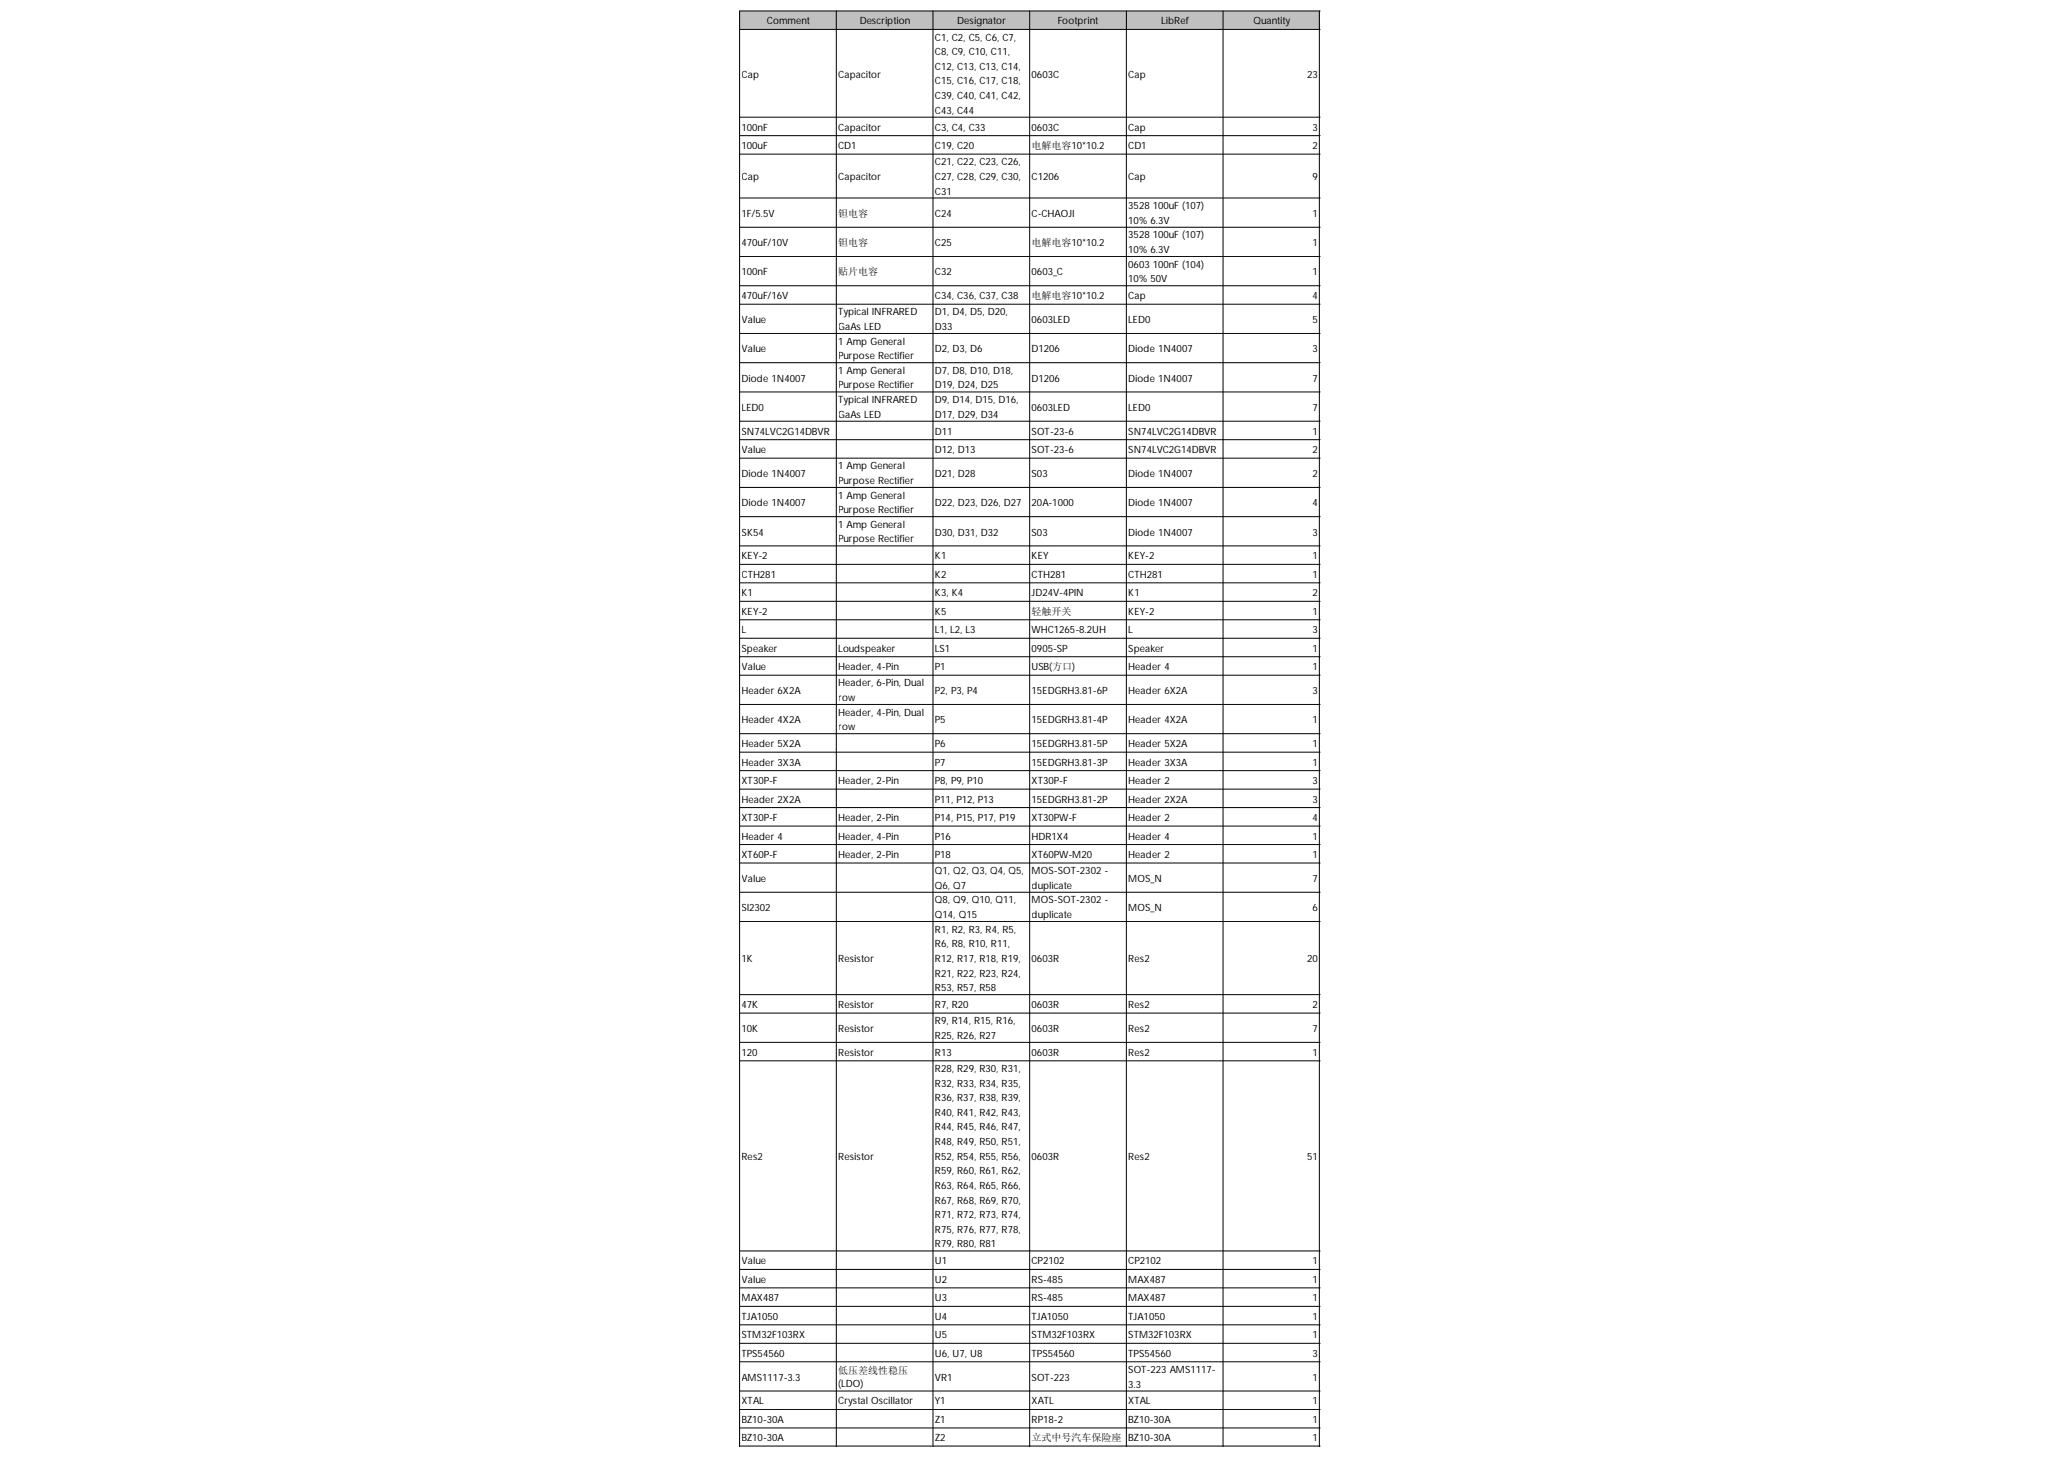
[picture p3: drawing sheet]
<svg xmlns="http://www.w3.org/2000/svg" width="297mm" height="210mm" viewBox="0 0 297 210" stroke-linecap="round" stroke-linejoin="round" font-family="sans-serif">
<defs><g id="words">
<g font-size="1.4">
<text x="110.5" y="3.5">Comment</text>
<text x="123.8" y="3.5">Description</text>
<text x="134.7" y="5.8">C1, C2, C5, C6, C7,</text>
<text x="137.9" y="3.5">Designator</text>
<text x="152.4" y="3.5">Footprint</text>
<text x="167.3" y="3.5">LibRef</text>
<text x="180.6" y="3.5">Quantity</text>
<text x="106.8" y="11.2">Cap</text>
<text x="120.7" y="11.2">Capacitor</text>
<text x="134.7" y="7.9">C8, C9, C10, C11,</text>
<text x="134.7" y="10.1">C12, C13, C13, C14,</text>
<text x="148.6" y="11.2">0603C</text>
<text x="162.5" y="11.2">Cap</text>
<text x="188.3" y="11.2">23</text>
<text x="134.7" y="12.2">C15, C16, C17, C18,</text>
<text x="134.7" y="14.3">C39, C40, C41, C42,</text>
<text x="134.7" y="16.4">C43, C44</text>
<text x="106.8" y="18.8">100nF</text>
<text x="106.8" y="21.5">100uF</text>
<text x="120.7" y="18.8">Capacitor</text>
<text x="120.7" y="21.5">CD1</text>
<text x="134.7" y="18.8">C3, C4, C33</text>
<text x="134.7" y="21.5">C19, C20</text>
<text x="134.7" y="23.8">C21, C22, C23, C26,</text>
<text x="148.6" y="18.8">0603C</text>
<text x="148.6" y="21.5">电解电容10*10.2</text>
<text x="162.5" y="18.8">Cap</text>
<text x="162.5" y="21.5">CD1</text>
<text x="189.1" y="18.8">3</text>
<text x="189.1" y="21.5">2</text>
<text x="106.8" y="25.9">Cap</text>
<text x="120.7" y="25.9">Capacitor</text>
<text x="134.7" y="25.9">C27, C28, C29, C30,</text>
<text x="134.7" y="28">C31</text>
<text x="148.6" y="25.9">C1206</text>
<text x="162.5" y="25.9">Cap</text>
<text x="189.1" y="25.9">9</text>
<text x="106.8" y="31.2">1F/5.5V</text>
<text x="106.8" y="35.4">470uF/10V</text>
<text x="120.7" y="31.2">钽电容</text>
<text x="120.7" y="35.4">钽电容</text>
<text x="134.7" y="31.2">C24</text>
<text x="134.7" y="35.4">C25</text>
<text x="148.6" y="31.2">C-CHAOJI</text>
<text x="148.6" y="35.4">电解电容10*10.2</text>
<text x="162.5" y="30.1">3528</text>
<text x="162.5" y="32.2">10% 6.3V</text>
<text x="162.5" y="34.3">3528</text>
<text x="166.1" y="30.1">100uF (107)</text>
<text x="166.1" y="34.3">100uF (107)</text>
<text x="189.1" y="31.2">1</text>
<text x="189.1" y="35.4">1</text>
<text x="106.8" y="39.6">100nF</text>
<text x="120.7" y="39.6">贴片电容</text>
<text x="134.7" y="39.6">C32</text>
<text x="148.6" y="39.6">0603_C</text>
<text x="162.5" y="36.4">10% 6.3V</text>
<text x="162.5" y="38.5">0603</text>
<text x="162.5" y="40.6">10% 50V</text>
<text x="166.1" y="38.5">100nF (104)</text>
<text x="189.1" y="39.6">1</text>
<text x="106.8" y="43.1">470uF/16V</text>
<text x="106.8" y="46.5">Value</text>
<text x="120.7" y="45.4">Typical INFRARED</text>
<text x="120.7" y="47.5">GaAs LED</text>
<text x="134.7" y="43.1">C34, C36, C37, C38</text>
<text x="134.7" y="45.4">D1, D4, D5, D20,</text>
<text x="134.7" y="47.5">D33</text>
<text x="148.6" y="46.5">0603LED</text>
<text x="148.6" y="43.1">电解电容10*10.2</text>
<text x="162.5" y="43.1">Cap</text>
<text x="162.5" y="46.5">LED0</text>
<text x="189.1" y="43.1">4</text>
<text x="189.1" y="46.5">5</text>
<text x="106.8" y="50.7">Value</text>
<text x="120.7" y="49.6">1 Amp General</text>
<text x="120.7" y="51.7">Purpose Rectifier</text>
<text x="120.7" y="53.8">1 Amp General</text>
<text x="134.7" y="50.7">D2, D3, D6</text>
<text x="134.7" y="53.8">D7, D8, D10, D18,</text>
<text x="148.6" y="50.7">D1206</text>
<text x="162.5" y="50.7">Diode 1N4007</text>
<text x="189.1" y="50.7">3</text>
<text x="106.8" y="54.9">Diode 1N4007</text>
<text x="106.8" y="59.1">LED0</text>
<text x="120.7" y="55.9">Purpose Rectifier</text>
<text x="120.7" y="58">Typical INFRARED</text>
<text x="134.7" y="55.9">D19, D24, D25</text>
<text x="134.7" y="58">D9, D14, D15, D16,</text>
<text x="148.6" y="54.9">D1206</text>
<text x="148.6" y="59.1">0603LED</text>
<text x="162.5" y="54.9">Diode 1N4007</text>
<text x="162.5" y="59.1">LED0</text>
<text x="189.1" y="54.9">7</text>
<text x="189.1" y="59.1">7</text>
<text x="106.8" y="62.6">SN74LVC2G14DBVR</text>
<text x="106.8" y="65.2">Value</text>
<text x="120.7" y="60.1">GaAs LED</text>
<text x="134.7" y="60.1">D17, D29, D34</text>
<text x="134.7" y="62.6">D11</text>
<text x="134.7" y="65.2">D12, D13</text>
<text x="148.6" y="62.6">SOT-23-6</text>
<text x="148.6" y="65.2">SOT-23-6</text>
<text x="162.5" y="62.6">SN74LVC2G14DBVR</text>
<text x="162.5" y="65.2">SN74LVC2G14DBVR</text>
<text x="189.1" y="62.6">1</text>
<text x="189.1" y="65.2">2</text>
<text x="106.8" y="68.7">Diode 1N4007</text>
<text x="120.7" y="67.6">1 Amp General</text>
<text x="120.7" y="69.7">Purpose Rectifier</text>
<text x="120.7" y="71.8">1 Amp General</text>
<text x="134.7" y="68.7">D21, D28</text>
<text x="148.6" y="68.7">S03</text>
<text x="162.5" y="68.7">Diode 1N4007</text>
<text x="189.1" y="68.7">2</text>
<text x="106.8" y="72.9">Diode 1N4007</text>
<text x="106.8" y="77.1">SK54</text>
<text x="120.7" y="73.9">Purpose Rectifier</text>
<text x="120.7" y="76">1 Amp General</text>
<text x="134.7" y="72.9">D22, D23, D26, D27</text>
<text x="134.7" y="77.1">D30, D31, D32</text>
<text x="148.6" y="72.9">20A-1000</text>
<text x="148.6" y="77.1">S03</text>
<text x="162.5" y="72.9">Diode 1N4007</text>
<text x="162.5" y="77.1">Diode 1N4007</text>
<text x="189.1" y="72.9">4</text>
<text x="189.1" y="77.1">3</text>
<text x="106.8" y="80.5">KEY-2</text>
<text x="106.8" y="83.2">CTH281</text>
<text x="120.7" y="78.1">Purpose Rectifier</text>
<text x="134.7" y="80.5">K1</text>
<text x="134.7" y="83.2">K2</text>
<text x="148.6" y="80.5">KEY</text>
<text x="148.6" y="83.2">CTH281</text>
<text x="162.5" y="80.5">KEY-2</text>
<text x="162.5" y="83.2">CTH281</text>
<text x="189.1" y="80.5">1</text>
<text x="189.1" y="83.2">1</text>
<text x="106.8" y="85.8">K1</text>
<text x="106.8" y="88.5">KEY-2</text>
<text x="134.7" y="85.8">K3, K4</text>
<text x="134.7" y="88.5">K5</text>
<text x="148.6" y="85.8">JD24V-4PIN</text>
<text x="148.6" y="88.5">轻触开关</text>
<text x="162.5" y="85.8">K1</text>
<text x="162.5" y="88.5">KEY-2</text>
<text x="189.1" y="85.8">2</text>
<text x="189.1" y="88.5">1</text>
<text x="106.8" y="91.2">L</text>
<text x="106.8" y="93.8">Speaker</text>
<text x="120.7" y="93.8">Loudspeaker</text>
<text x="134.7" y="91.2">L1, L2, L3</text>
<text x="134.7" y="93.8">LS1</text>
<text x="148.6" y="91.2">WHC1265-8.2UH</text>
<text x="148.6" y="93.8">0905-SP</text>
<text x="162.5" y="91.2">L</text>
<text x="162.5" y="93.8">Speaker</text>
<text x="189.1" y="91.2">3</text>
<text x="189.1" y="93.8">1</text>
<text x="106.8" y="96.5">Value</text>
<text x="106.8" y="99.9">Header 6X2A</text>
<text x="120.7" y="96.5">Header, 4-Pin</text>
<text x="120.7" y="98.8">Header, 6-Pin, Dual</text>
<text x="120.7" y="100.9">row</text>
<text x="134.7" y="96.5">P1</text>
<text x="134.7" y="99.9">P2, P3, P4</text>
<text x="148.6" y="96.5">USB(方口)</text>
<text x="148.6" y="99.9">15EDGRH3.81-6P</text>
<text x="162.5" y="96.5">Header 4</text>
<text x="162.5" y="99.9">Header 6X2A</text>
<text x="189.1" y="96.5">1</text>
<text x="189.1" y="99.9">3</text>
<text x="106.8" y="104.1">Header 4X2A</text>
<text x="106.8" y="107.6">Header 5X2A</text>
<text x="120.7" y="103">Header, 4-Pin, Dual</text>
<text x="120.7" y="105.1">row</text>
<text x="134.7" y="104.1">P5</text>
<text x="134.7" y="107.6">P6</text>
<text x="148.6" y="104.1">15EDGRH3.81-4P</text>
<text x="148.6" y="107.6">15EDGRH3.81-5P</text>
<text x="162.5" y="104.1">Header 4X2A</text>
<text x="162.5" y="107.6">Header 5X2A</text>
<text x="189.1" y="104.1">1</text>
<text x="189.1" y="107.6">1</text>
<text x="106.8" y="110.2">Header 3X3A</text>
<text x="106.8" y="112.9">XT30P-F</text>
<text x="120.7" y="112.9">Header, 2-Pin</text>
<text x="134.7" y="110.2">P7</text>
<text x="134.7" y="112.9">P8, P9, P10</text>
<text x="148.6" y="110.2">15EDGRH3.81-3P</text>
<text x="148.6" y="112.9">XT30P-F</text>
<text x="162.5" y="110.2">Header 3X3A</text>
<text x="162.5" y="112.9">Header 2</text>
<text x="189.1" y="110.2">1</text>
<text x="189.1" y="112.9">3</text>
<text x="106.8" y="115.5">Header 2X2A</text>
<text x="106.8" y="118.2">XT30P-F</text>
<text x="120.7" y="118.2">Header, 2-Pin</text>
<text x="134.7" y="115.5">P11, P12, P13</text>
<text x="134.7" y="118.2">P14, P15, P17, P19</text>
<text x="148.6" y="115.5">15EDGRH3.81-2P</text>
<text x="148.6" y="118.2">XT30PW-F</text>
<text x="162.5" y="115.5">Header 2X2A</text>
<text x="162.5" y="118.2">Header 2</text>
<text x="189.1" y="115.5">3</text>
<text x="189.1" y="118.2">4</text>
<text x="106.8" y="120.9">Header 4</text>
<text x="106.8" y="123.5">XT60P-F</text>
<text x="120.7" y="120.9">Header, 4-Pin</text>
<text x="120.7" y="123.5">Header, 2-Pin</text>
<text x="134.7" y="120.9">P16</text>
<text x="134.7" y="123.5">P18</text>
<text x="134.7" y="125.9">Q1, Q2, Q3, Q4, Q5,</text>
<text x="148.6" y="120.9">HDR1X4</text>
<text x="148.6" y="123.5">XT60PW-M20</text>
<text x="148.6" y="125.9">MOS-SOT-2302 -</text>
<text x="162.5" y="120.9">Header 4</text>
<text x="162.5" y="123.5">Header 2</text>
<text x="189.1" y="120.9">1</text>
<text x="189.1" y="123.5">1</text>
<text x="106.8" y="127">Value</text>
<text x="106.8" y="131.2">SI2302</text>
<text x="134.7" y="128">Q6, Q7</text>
<text x="134.7" y="130.1">Q8, Q9, Q10, Q11,</text>
<text x="148.6" y="128">duplicate</text>
<text x="148.6" y="130.1">MOS-SOT-2302 -</text>
<text x="162.5" y="127">MOS_N</text>
<text x="162.5" y="131.2">MOS_N</text>
<text x="189.1" y="127">7</text>
<text x="189.1" y="131.2">6</text>
<text x="134.7" y="132.2">Q14, Q15</text>
<text x="134.7" y="134.3">R1, R2, R3, R4, R5,</text>
<text x="134.7" y="136.4">R6, R8, R10, R11,</text>
<text x="148.6" y="132.2">duplicate</text>
<text x="106.8" y="138.5">1K</text>
<text x="120.7" y="138.5">Resistor</text>
<text x="134.7" y="138.5">R12, R17, R18, R19,</text>
<text x="134.7" y="140.6">R21, R22, R23, R24,</text>
<text x="134.7" y="142.7">R53, R57, R58</text>
<text x="148.6" y="138.5">0603R</text>
<text x="162.5" y="138.5">Res2</text>
<text x="188.3" y="138.5">20</text>
<text x="106.8" y="145.1">47K</text>
<text x="106.8" y="148.6">10K</text>
<text x="120.7" y="145.1">Resistor</text>
<text x="120.7" y="148.6">Resistor</text>
<text x="134.7" y="145.1">R7, R20</text>
<text x="134.7" y="147.5">R9, R14, R15, R16,</text>
<text x="134.7" y="149.6">R25, R26, R27</text>
<text x="148.6" y="145.1">0603R</text>
<text x="148.6" y="148.6">0603R</text>
<text x="162.5" y="145.1">Res2</text>
<text x="162.5" y="148.6">Res2</text>
<text x="189.1" y="145.1">2</text>
<text x="189.1" y="148.6">7</text>
<text x="106.8" y="152">120</text>
<text x="120.7" y="152">Resistor</text>
<text x="134.7" y="152">R13</text>
<text x="134.7" y="154.3">R28, R29, R30, R31,</text>
<text x="148.6" y="152">0603R</text>
<text x="162.5" y="152">Res2</text>
<text x="189.1" y="152">1</text>
<text x="134.7" y="156.4">R32, R33, R34, R35,</text>
<text x="134.7" y="158.5">R36, R37, R38, R39,</text>
<text x="134.7" y="160.6">R40, R41, R42, R43,</text>
<text x="106.8" y="167">Res2</text>
<text x="120.7" y="167">Resistor</text>
<text x="134.7" y="162.8">R44, R45, R46, R47,</text>
<text x="134.7" y="164.9">R48, R49, R50, R51,</text>
<text x="134.7" y="167">R52, R54, R55, R56,</text>
<text x="148.6" y="167">0603R</text>
<text x="162.5" y="167">Res2</text>
<text x="188.3" y="167">51</text>
<text x="134.7" y="169.1">R59, R60, R61, R62,</text>
<text x="134.7" y="171.2">R63, R64, R65, R66,</text>
<text x="134.7" y="173.3">R67, R68, R69, R70,</text>
<text x="134.7" y="175.4">R71, R72, R73, R74,</text>
<text x="134.7" y="177.5">R75, R76, R77, R78,</text>
<text x="134.7" y="179.6">R79, R80, R81</text>
<text x="106.8" y="182">Value</text>
<text x="106.8" y="184.7">Value</text>
<text x="134.7" y="182">U1</text>
<text x="134.7" y="184.7">U2</text>
<text x="148.6" y="182">CP2102</text>
<text x="148.6" y="184.7">RS-485</text>
<text x="162.5" y="182">CP2102</text>
<text x="162.5" y="184.7">MAX487</text>
<text x="189.1" y="182">1</text>
<text x="189.1" y="184.7">1</text>
<text x="106.8" y="187.4">MAX487</text>
<text x="106.8" y="190">TJA1050</text>
<text x="134.7" y="187.4">U3</text>
<text x="134.7" y="190">U4</text>
<text x="148.6" y="187.4">RS-485</text>
<text x="148.6" y="190">TJA1050</text>
<text x="162.5" y="187.4">MAX487</text>
<text x="162.5" y="190">TJA1050</text>
<text x="189.1" y="187.4">1</text>
<text x="189.1" y="190">1</text>
<text x="106.8" y="192.7">STM32F103RX</text>
<text x="106.8" y="195.3">TPS54560</text>
<text x="120.7" y="197.8">低压差线性稳压</text>
<text x="134.7" y="192.7">U5</text>
<text x="134.7" y="195.3">U6, U7, U8</text>
<text x="148.6" y="192.7">STM32F103RX</text>
<text x="148.6" y="195.3">TPS54560</text>
<text x="162.5" y="192.7">STM32F103RX</text>
<text x="162.5" y="195.3">TPS54560</text>
<text x="162.5" y="197.7">SOT-223 AMS1117-</text>
<text x="189.1" y="192.7">1</text>
<text x="189.1" y="195.3">3</text>
<text x="106.8" y="198.8">AMS1117-3.3</text>
<text x="106.8" y="202.2">XTAL</text>
<text x="120.7" y="199.7">(LDO)</text>
<text x="120.7" y="202.2">Crystal Oscillator</text>
<text x="134.7" y="198.8">VR1</text>
<text x="134.7" y="202.2">Y1</text>
<text x="148.6" y="198.8">SOT-223</text>
<text x="148.6" y="202.2">XATL</text>
<text x="162.5" y="199.8">3.3</text>
<text x="162.5" y="202.2">XTAL</text>
<text x="189.1" y="198.8">1</text>
<text x="189.1" y="202.2">1</text>
<text x="106.8" y="204.9">BZ10-30A</text>
<text x="106.8" y="207.5">BZ10-30A</text>
<text x="134.7" y="204.9">Z1</text>
<text x="134.7" y="207.5">Z2</text>
<text x="148.6" y="204.9">RP18-2</text>
<text x="148.6" y="207.5">立式中号汽车保险座</text>
<text x="162.5" y="204.9">BZ10-30A</text>
<text x="162.5" y="207.5">BZ10-30A</text>
<text x="189.1" y="204.9">1</text>
<text x="189.1" y="207.5">1</text>
</g>
</g></defs>
<g fill="#c0c0c0">
<path d="M106.5 1.6h14v2.7h-14z" fill-rule="evenodd"/>
<path d="M120.4 1.6h14.1v2.7h-14.1z" fill-rule="evenodd"/>
<path d="M134.3 1.6h14.1v2.7h-14.1z" fill-rule="evenodd"/>
<path d="M148.3 1.6h14v2.7h-14z" fill-rule="evenodd"/>
<path d="M162.2 1.6h14v2.7h-14z" fill-rule="evenodd"/>
<path d="M176.1 1.6h14.1v2.7h-14.1z" fill-rule="evenodd"/>
</g>
<g fill="none" stroke="#000" stroke-width=".14">
<path d="M106.5 4.2h83.7M106.5 16.9h83.7M106.5 19.5h83.7M120.5 1.6v206.7M134.4 1.6v206.7M148.3 1.6v206.7M162.3 1.6v206.7M176.2 1.6v206.7M190.1 1.6v206.7M190.2 1.6h-83.7v206.7M106.5 22.2h83.7M106.5 28.5h83.7"/>
<path d="M106.5 32.7h83.7M106.5 36.9h83.7M106.5 41.1h83.7M106.5 43.8h83.7M106.5 48h83.7M106.5 52.2h83.7M106.5 56.4h83.7M106.5 60.6h83.7M106.5 63.3h83.7M106.5 66h83.7M106.5 70.2h83.7M106.5 74.4h83.7"/>
<path d="M106.5 78.6h83.7M106.5 81.3h83.7M106.5 83.9h83.7M106.5 86.6h83.7M106.5 89.2h83.7M106.5 91.9h83.7M106.5 94.5h83.7M106.5 97.2h83.7M106.5 101.4h83.7M106.5 105.6h83.7M106.5 108.3h83.7M106.5 110.9h83.7"/>
<path d="M106.5 113.6h83.7M106.5 116.3h83.7M106.5 118.9h83.7M106.5 121.6h83.7M106.5 124.2h83.7M106.5 128.5h83.7M106.5 132.7h83.7M106.5 143.2h83.7M106.5 145.9h83.7M106.5 150.1h83.7M106.5 152.7h83.7M106.5 180.1h83.7"/>
<path d="M106.5 182.8h83.7M106.5 185.4h83.7M106.5 188.1h83.7M106.5 190.7h83.7M106.5 193.4h83.7M106.5 196h83.7M106.5 200.3h83.7M106.5 202.9h83.7M106.5 205.6h83.7M106.5 208.2h83.7"/>
</g>
<use href="#words"/>
</svg>
